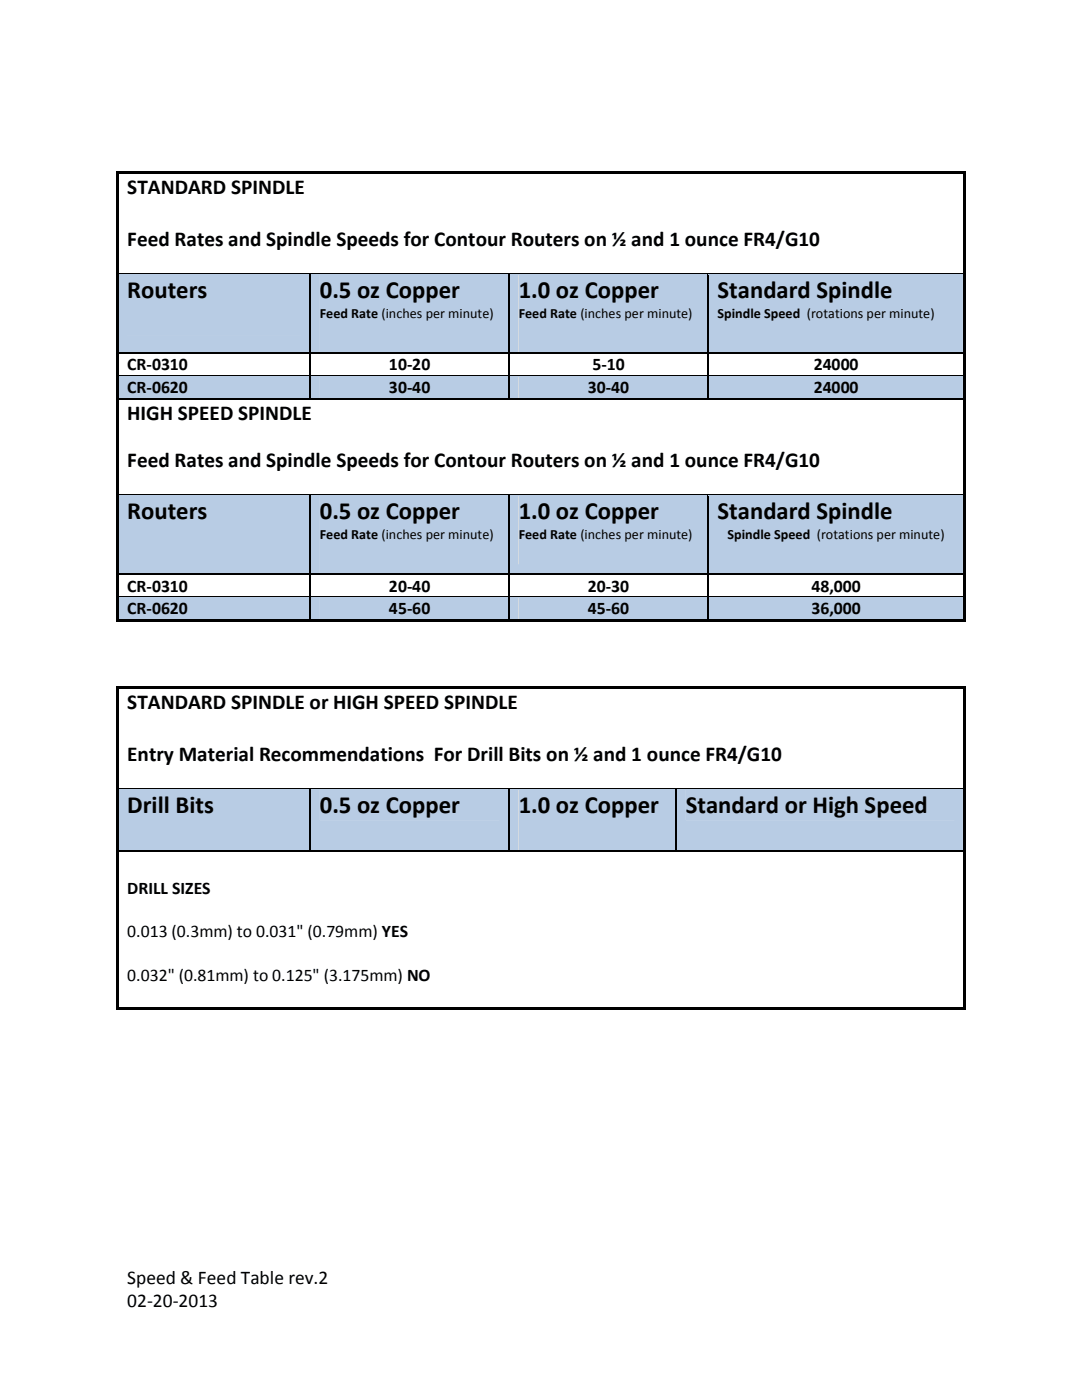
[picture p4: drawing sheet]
<svg xmlns="http://www.w3.org/2000/svg" width="216mm" height="279mm" viewBox="0 0 216 279" stroke-linecap="round" stroke-linejoin="round" font-family="sans-serif">
<defs><g id="words">
<g font-size="4.9">
<text x="25.4" y="59.5">Routers</text>
<text x="63.8" y="59.5">0.5 oz Copper</text>
<text x="103.5" y="59.5">1.0 oz Copper</text>
<text x="143.2" y="59.5">Standard Spindle</text>
<text x="25.4" y="103.6">Routers</text>
<text x="63.8" y="103.6">0.5 oz Copper</text>
<text x="103.5" y="103.6">1.0 oz Copper</text>
<text x="143.2" y="103.6">Standard Spindle</text>
<text x="25.4" y="162.3">Drill Bits</text>
<text x="63.8" y="162.3">0.5 oz Copper</text>
<text x="103.5" y="162.3">1.0 oz Copper</text>
<text x="136.8" y="162.3">Standard or High Speed</text>
</g>
<g font-size="4.2">
<text x="25.4" y="38.8">STANDARD SPINDLE</text>
<text x="25.4" y="49.1">Feed Rates and Spindle Speeds for Contour Routers on ½ and 1 ounce FR4/G10</text>
<text x="25.4" y="83.8">HIGH SPEED SPINDLE</text>
<text x="25.4" y="93.2">Feed Rates and Spindle Speeds for Contour Routers on ½ and 1 ounce FR4/G10</text>
<text x="25.4" y="141.6">STANDARD SPINDLE or HIGH SPEED SPINDLE</text>
<text x="25.4" y="151.9">Entry Material Recommendations For Drill Bits on ½ and 1 ounce FR4/G10</text>
</g>
<g font-size="3.9">
<text x="25.4" y="256.2">Speed &amp; Feed Table rev.2</text>
<text x="25.4" y="260.9">02‐20‐2013</text>
</g>
<g font-size="3.5">
<text x="25.4" y="73.9">CR‐0310</text>
<text x="77.6" y="73.9">10‐20</text>
<text x="118.2" y="73.9">5‐10</text>
<text x="162.4" y="73.9">24000</text>
<text x="25.4" y="78.5">CR‐0620</text>
<text x="77.6" y="78.5">30‐40</text>
<text x="117.3" y="78.5">30‐40</text>
<text x="162.4" y="78.5">24000</text>
<text x="25.4" y="118">CR‐0310</text>
<text x="77.6" y="118">20‐40</text>
<text x="117.3" y="118">20‐30</text>
<text x="161.9" y="118">48,000</text>
<text x="25.4" y="122.6">CR‐0620</text>
<text x="77.6" y="122.6">45‐60</text>
<text x="117.3" y="122.6">45‐60</text>
<text x="161.9" y="122.6">36,000</text>
<text x="25.4" y="178.5">DRILL SIZES</text>
<text x="25.4" y="187.1">0.013 (0.3mm) to 0.031&quot; (0.79mm) YES</text>
<text x="25.4" y="195.7">0.032&quot; (0.81mm) to 0.125&quot; (3.175mm) NO</text>
</g>
<g font-size="2.8">
<text x="63.8" y="63.5">Feed Rate (inches per minute)</text>
<text x="103.5" y="63.5">Feed Rate (inches per minute)</text>
<text x="143.2" y="63.5">Spindle Speed (rotations per minute)</text>
<text x="63.8" y="107.6">Feed Rate (inches per minute)</text>
<text x="103.5" y="107.6">Feed Rate (inches per minute)</text>
<text x="145.2" y="107.6">Spindle Speed (rotations per minute)</text>
</g>
</g></defs>
<path d="M23.2 34.2h.5v.5h-.5zM23.2 34.2h169.5v.5h-169.5zM192.1 34.2h.6v.5h-.6zM23.2 34.7h.5v19.8h-.5zM192.1 34.7h.6v19.8h-.6z" fill="#000"/>
<g fill="#b8cce4">
<path d="M23.7 54.8h38.1v15.5h-38.1z"/>
<path d="M25.4 54.8h34.6v6.1h-34.6z"/>
<path d="M25.4 60.9h34.6v6h-34.6z"/>
<path d="M62 54.8h39.5v15.5h-39.5z"/>
<path d="M63.8 54.8h35.9v6.1h-35.9z"/>
<path d="M63.8 60.9h35.9v3.4h-35.9z"/>
<path d="M63.8 64.3h35.9v6h-35.9z"/>
<path d="M101.7 54.8h39.5v15.5h-39.5z"/>
<path d="M103.5 54.8h35.9v6.1h-35.9z"/>
<path d="M103.5 60.9h35.9v3.4h-35.9z"/>
<path d="M103.5 64.3h35.9v6h-35.9z"/>
<path d="M141.4 54.8h50.7v15.5h-50.7z"/>
<path d="M143.2 54.8h47.3v6.1h-47.3z"/>
<path d="M143.2 60.9h47.3v3.4h-47.3z"/>
<path d="M143.2 64.3h47.3v6h-47.3z"/>
</g>
<g fill="#000">
<path d="M23.2 54.5h.5v.3h-.5zM61.8 54.5h.2v.3h-.2zM101.5 54.5h.2v.3h-.2zM141.2 54.5h.2v.3h-.2zM192.1 54.5h.6v.3h-.6zM23.2 54.8h.5v15.5h-.5zM23.2 70.3h.5v.3h-.5zM23.2 70.6h.5v4.3h-.5zM61.8 70.3h.2v.3h-.2zM101.5 70.3h.2v.3h-.2zM141.2 70.3h.2v.3h-.2zM192.1 54.8h.6v15.5h-.6z"/>
<path d="M192.1 70.3h.6v.3h-.6zM192.1 70.6h.6v4.3h-.6z"/>
</g>
<g fill="none" stroke="#000" stroke-width=".25">
<path d="M23.7 54.7h38.1M61.9 54.8v15.5M62 54.7h39.5M101.6 54.8v15.5M101.7 54.7h39.5M141.3 54.8v15.5M141.4 54.7h50.7M23.7 70.4h38.1M61.9 70.6v4.3M62 70.4h39.5M101.6 70.6v4.3M101.7 70.4h39.5"/>
<path d="M141.3 70.6v4.3M141.4 70.4h50.7"/>
</g>
<path d="M23.7 54.8h38.1M62 54.8h39.5M101.7 54.8h39.5M141.4 54.8h50.7" fill="none" stroke="#b8cce4" stroke-width=".2"/>
<g fill="#b8cce4">
<path d="M23.7 75.2h38.1v4.3h-38.1z"/>
<path d="M25.4 75.2h34.6v4.3h-34.6z"/>
<path d="M62 75.2h39.5v4.3h-39.5z"/>
<path d="M63.8 75.2h35.9v4.3h-35.9z"/>
<path d="M101.7 75.2h39.5v4.3h-39.5z"/>
<path d="M103.5 75.2h35.9v4.3h-35.9z"/>
<path d="M141.4 75.2h50.7v4.3h-50.7z"/>
<path d="M143.2 75.2h47.3v4.3h-47.3z"/>
</g>
<path d="M23.2 74.9h.5v.3h-.5zM23.2 75.2h.5v4.3h-.5zM23.2 79.5h.5v.2h-.5zM61.8 74.9h.2v.3h-.2zM101.5 74.9h.2v.3h-.2zM141.2 74.9h.2v.3h-.2zM192.1 74.9h.6v.3h-.6zM192.1 75.2h.6v4.3h-.6zM192.1 79.5h.6v.2h-.6zM23.2 79.7h.5v19h-.5zM192.1 79.7h.6v19h-.6z" fill="#000"/>
<path d="M23.7 75h38.1M23.7 79.6h168.4M61.9 75.2v4.3M62 75h39.5M101.6 75.2v4.3M101.7 75h39.5M141.3 75.2v4.3M141.4 75h50.7" fill="none" stroke="#000" stroke-width=".25"/>
<path d="M23.7 75.2h38.1M62 75.2h39.5M101.7 75.2h39.5M141.4 75.2h50.7" fill="none" stroke="#b8cce4" stroke-width=".2"/>
<g fill="#b8cce4">
<path d="M23.7 98.9h38.1v15.5h-38.1z"/>
<path d="M25.4 98.9h34.6v6.1h-34.6z"/>
<path d="M25.4 105h34.6v4.3h-34.6z"/>
<path d="M62 98.9h39.5v15.5h-39.5z"/>
<path d="M63.8 98.9h35.9v6.1h-35.9z"/>
<path d="M63.8 105h35.9v3.4h-35.9z"/>
<path d="M63.8 108.4h35.9v6h-35.9z"/>
<path d="M101.7 98.9h39.5v15.5h-39.5z"/>
<path d="M103.5 98.9h35.9v6.1h-35.9z"/>
<path d="M103.5 105h35.9v3.4h-35.9z"/>
<path d="M103.5 108.4h35.9v4.3h-35.9z"/>
<path d="M141.4 98.9h50.7v15.5h-50.7z"/>
<path d="M143.2 98.9h47.3v6.1h-47.3z"/>
<path d="M143.2 105h47.3v3.4h-47.3z"/>
</g>
<g fill="#000">
<path d="M23.2 98.7h.5v.2h-.5zM61.8 98.7h.2v.2h-.2zM101.5 98.7h.2v.2h-.2zM141.2 98.7h.2v.2h-.2zM192.1 98.7h.6v.2h-.6zM23.2 98.9h.5v15.5h-.5zM23.2 114.4h.5v.3h-.5zM23.2 114.7h.5v4.3h-.5zM61.8 114.4h.2v.3h-.2zM101.5 114.4h.2v.3h-.2zM141.2 114.4h.2v.3h-.2zM192.1 98.9h.6v15.5h-.6z"/>
<path d="M192.1 114.4h.6v.3h-.6zM192.1 114.7h.6v4.3h-.6z"/>
</g>
<g fill="none" stroke="#000" stroke-width=".25">
<path d="M23.7 98.8h38.1M61.9 98.9v15.5M62 98.8h39.5M101.6 98.9v15.5M101.7 98.8h39.5M141.3 98.9v15.5M141.4 98.8h50.7M23.7 114.6h38.1M61.9 114.7v4.3M62 114.6h39.5M101.6 114.7v4.3M101.7 114.6h39.5"/>
<path d="M141.3 114.7v4.3M141.4 114.6h50.7"/>
</g>
<path d="M23.7 98.9h38.1M62 98.9h39.5M101.7 98.9h39.5M141.4 98.9h50.7" fill="none" stroke="#b8cce4" stroke-width=".2"/>
<g fill="#b8cce4">
<path d="M23.7 119.3h38.1v4.3h-38.1z"/>
<path d="M25.4 119.3h34.6v4.3h-34.6z"/>
<path d="M62 119.3h39.5v4.3h-39.5z"/>
<path d="M63.8 119.3h35.9v4.3h-35.9z"/>
<path d="M101.7 119.3h39.5v4.3h-39.5z"/>
<path d="M103.5 119.3h35.9v4.3h-35.9z"/>
<path d="M141.4 119.3h50.7v4.3h-50.7z"/>
<path d="M143.2 119.3h47.3v4.3h-47.3z"/>
</g>
<g fill="#000">
<path d="M23.2 119h.5v.3h-.5zM61.8 119h.2v.3h-.2zM101.5 119h.2v.3h-.2zM141.2 119h.2v.3h-.2zM192.1 119h.6v.3h-.6zM23.2 119.3h.5v4.8h-.5zM23.2 123.6h38.6v.5h-38.6zM23.2 137h.5v.6h-.5zM23.2 137h169.5v.6h-169.5zM61.8 123.6h39.7v.5h-39.7zM101.5 123.6h39.7v.5h-39.7zM141.2 123.6h50.9v.5h-50.9z"/>
<path d="M192.1 119.3h.6v4.8h-.6zM192.1 123.6h.6v.5h-.6zM192.1 137h.6v.6h-.6zM23.2 137.6h.5v19.8h-.5zM192.1 137.6h.6v19.8h-.6z"/>
</g>
<path d="M23.7 119.1h38.1M61.9 119.3v4.3M62 119.1h39.5M101.6 119.3v4.3M101.7 119.1h39.5M141.3 119.3v4.3M141.4 119.1h50.7" fill="none" stroke="#000" stroke-width=".25"/>
<path d="M23.7 119.3h38.1M62 119.3h39.5M101.7 119.3h39.5M141.4 119.3h50.7" fill="none" stroke="#b8cce4" stroke-width=".2"/>
<g fill="#b8cce4">
<path d="M23.7 157.6h38.1v12.1h-38.1z"/>
<path d="M25.4 157.6h34.6v6.1h-34.6z"/>
<path d="M25.4 163.7h34.6v6h-34.6z"/>
<path d="M62 157.6h39.5v12.1h-39.5z"/>
<path d="M63.8 157.6h35.9v6.1h-35.9z"/>
<path d="M101.7 157.6h33.1v12.1h-33.1z"/>
<path d="M103.5 157.6h29.5v6.1h-29.5z"/>
<path d="M103.5 163.7h29.5v6h-29.5z"/>
<path d="M135.1 157.6h57v12.1h-57z"/>
<path d="M136.8 157.6h53.7v6.1h-53.7z"/>
</g>
<g fill="#000">
<path d="M23.2 157.4h.5v.2h-.5zM61.8 157.4h.2v.2h-.2zM101.5 157.4h.2v.2h-.2zM134.8 157.4h.3v.2h-.3zM192.1 157.4h.6v.2h-.6zM23.2 157.6h.5v12.1h-.5zM23.2 169.7h.5v.3h-.5zM192.1 157.6h.6v12.1h-.6zM192.1 169.7h.6v.3h-.6zM23.2 170h.5v31.5h-.5zM23.2 201h168.9v.5h-168.9zM192.1 170h.6v31.5h-.6z"/>
<path d="M192.1 201h.6v.5h-.6z"/>
</g>
<path d="M23.7 157.5h38.1M61.9 157.6v12.1M62 157.5h39.5M101.6 157.6v12.1M101.7 157.5h33.1M134.9 157.6v12.1M135.1 157.5h57M23.7 169.8h168.4" fill="none" stroke="#000" stroke-width=".25"/>
<path d="M23.7 157.6h38.1M62 157.6h39.5M101.7 157.6h33.1M135.1 157.6h57" fill="none" stroke="#b8cce4" stroke-width=".2"/>
<use href="#words"/>
</svg>
